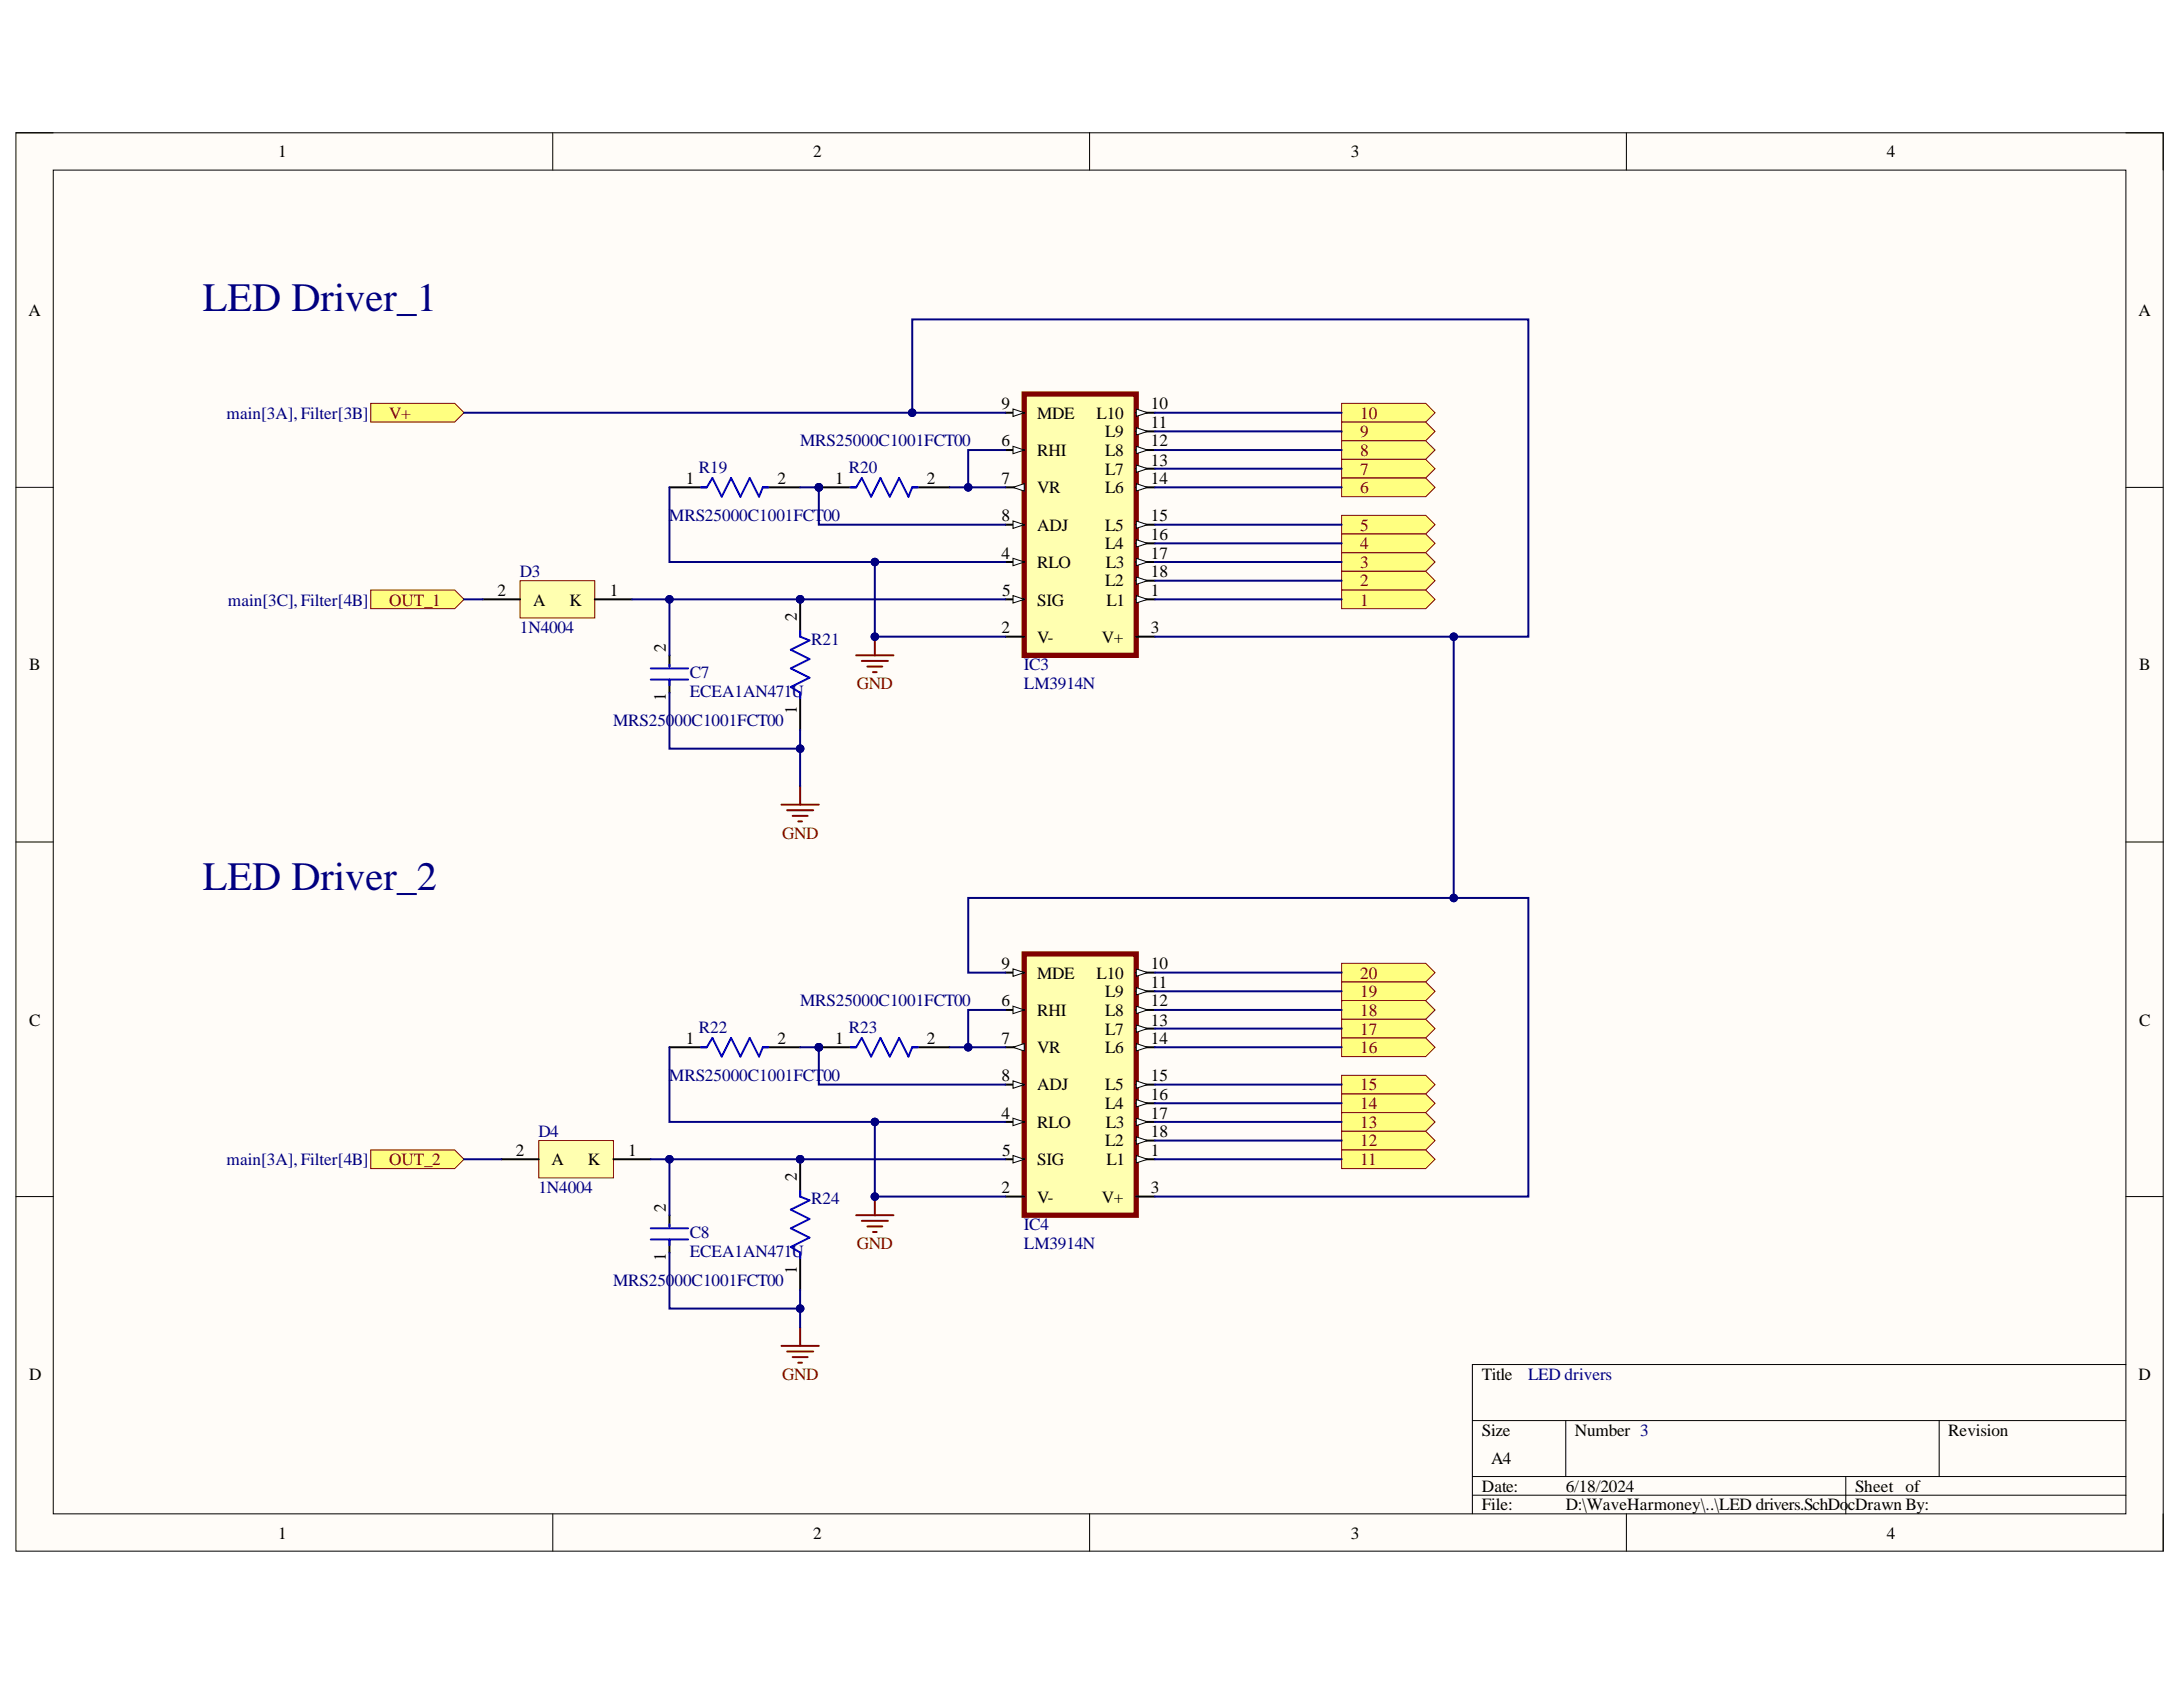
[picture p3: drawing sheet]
<svg xmlns="http://www.w3.org/2000/svg" width="279mm" height="216mm" viewBox="0 0 279 216" stroke-linecap="round" stroke-linejoin="round" font-family="sans-serif">
<defs><g id="words">
<g font-size="5.2" fill="#000080">
<text x="26" y="39.8">LED Driver_1</text>
<text x="26" y="113.8">LED Driver_2</text>
</g>
<g font-size="2.2">
<text x="35.6" y="20.1">1</text>
<text x="104.1" y="20.1">2</text>
<text x="172.9" y="20.1">3</text>
<text x="241.5" y="20.1">4</text>
<text x="3.6" y="40.4">A</text>
<text x="273.7" y="40.4">A</text>
<text x="128.2" y="52.4">9</text>
<text x="132.7" y="53.6">MDE</text>
<text x="140.4" y="53.6">L10</text>
<text x="147.3" y="52.4">10</text>
<text x="128.2" y="57.1">6</text>
<text x="132.7" y="58.3">RHI</text>
<text x="141.5" y="56">L9</text>
<text x="141.5" y="58.3">L8</text>
<text x="147.3" y="54.8">11</text>
<text x="147.3" y="57.1">12</text>
<text x="147.3" y="59.6">13</text>
<text x="87.8" y="62">1</text>
<text x="99.5" y="62">2</text>
<text x="106.9" y="62">1</text>
<text x="118.6" y="62">2</text>
<text x="128.2" y="62">7</text>
<text x="132.7" y="63.1">VR</text>
<text x="141.5" y="60.8">L7</text>
<text x="141.5" y="63.1">L6</text>
<text x="147.3" y="62">14</text>
<text x="128.2" y="66.7">8</text>
<text x="128.2" y="71.5">4</text>
<text x="132.7" y="68">ADJ</text>
<text x="141.5" y="68">L5</text>
<text x="141.5" y="70.3">L4</text>
<text x="147.3" y="66.7">15</text>
<text x="147.3" y="69.1">16</text>
<text x="147.3" y="71.5">17</text>
<text x="63.7" y="76.2">2</text>
<text x="68.2" y="77.5">A</text>
<text x="72.9" y="77.5">K</text>
<text x="78" y="76.2">1</text>
<text x="128.3" y="76.2">5</text>
<text x="132.7" y="72.7">RLO</text>
<text x="132.7" y="77.5">SIG</text>
<text x="141.5" y="75.1">L2</text>
<text x="141.5" y="72.7">L3</text>
<text x="141.6" y="77.5">L1</text>
<text x="147.3" y="73.9">18</text>
<text x="147.3" y="76.2">1</text>
<text x="85.2" y="83.4" transform="rotate(-90 85.2 83.4)">2</text>
<text x="102" y="79.5" transform="rotate(-90 102 79.5)">2</text>
<text x="128.2" y="81.1">2</text>
<text x="132.7" y="82.2">V-</text>
<text x="141" y="82.2">V+</text>
<text x="147.3" y="81.1">3</text>
<text x="3.7" y="85.8">B</text>
<text x="85.2" y="89.7" transform="rotate(-90 85.2 89.7)">1</text>
<text x="273.8" y="85.8">B</text>
<text x="102" y="91.4" transform="rotate(-90 102 91.4)">1</text>
<text x="128.2" y="124.1">9</text>
<text x="132.7" y="125.2">MDE</text>
<text x="140.4" y="125.2">L10</text>
<text x="147.3" y="124.1">10</text>
<text x="3.7" y="131.2">C</text>
<text x="128.2" y="128.8">6</text>
<text x="132.7" y="130">RHI</text>
<text x="141.5" y="127.6">L9</text>
<text x="141.5" y="130">L8</text>
<text x="147.3" y="126.4">11</text>
<text x="147.3" y="128.8">12</text>
<text x="147.3" y="131.2">13</text>
<text x="273.8" y="131.2">C</text>
<text x="87.8" y="133.6">1</text>
<text x="99.5" y="133.6">2</text>
<text x="106.9" y="133.6">1</text>
<text x="118.6" y="133.6">2</text>
<text x="128.2" y="133.6">7</text>
<text x="132.7" y="134.8">VR</text>
<text x="141.5" y="132.4">L7</text>
<text x="141.5" y="134.8">L6</text>
<text x="147.3" y="133.6">14</text>
<text x="128.2" y="138.3">8</text>
<text x="128.2" y="143.2">4</text>
<text x="132.7" y="139.5">ADJ</text>
<text x="141.5" y="139.5">L5</text>
<text x="141.5" y="142">L4</text>
<text x="147.3" y="138.3">15</text>
<text x="147.3" y="140.8">16</text>
<text x="147.3" y="143.2">17</text>
<text x="66" y="147.9">2</text>
<text x="70.6" y="149.1">A</text>
<text x="75.3" y="149.1">K</text>
<text x="80.4" y="147.9">1</text>
<text x="128.3" y="147.9">5</text>
<text x="132.7" y="144.3">RLO</text>
<text x="132.7" y="149.1">SIG</text>
<text x="141.5" y="146.7">L2</text>
<text x="141.5" y="144.3">L3</text>
<text x="141.6" y="149.1">L1</text>
<text x="147.3" y="145.5">18</text>
<text x="147.3" y="147.9">1</text>
<text x="85.2" y="155.1" transform="rotate(-90 85.2 155.1)">2</text>
<text x="102" y="151.2" transform="rotate(-90 102 151.2)">2</text>
<text x="128.2" y="152.7">2</text>
<text x="132.7" y="153.9">V-</text>
<text x="141" y="153.9">V+</text>
<text x="147.3" y="152.7">3</text>
<text x="85.2" y="161.3" transform="rotate(-90 85.2 161.3)">1</text>
<text x="102" y="163" transform="rotate(-90 102 163)">1</text>
<text x="3.7" y="176.6">D</text>
<text x="189.7" y="176.6">Title</text>
<text x="273.7" y="176.6">D</text>
<text x="189.7" y="183.7">Size</text>
<text x="201.6" y="183.7">Number 3</text>
<text x="249.3" y="183.7">Revision</text>
<text x="189.7" y="190.9">Date:</text>
<text x="190.8" y="187.4">A4</text>
<text x="200.4" y="190.9">6/18/2024</text>
<text x="237.4" y="190.9">Sheet of</text>
<text x="35.6" y="196.9">1</text>
<text x="104.1" y="196.9">2</text>
<text x="172.9" y="196.9">3</text>
<text x="189.7" y="193.3">File:</text>
<text x="200.4" y="193.3">D:\WaveHarmoney\..\LED drivers.SchDo</text>
<text x="236.5" y="193.3">cDrawn By:</text>
<text x="241.5" y="196.9">4</text>
</g>
<g font-size="2.2" fill="#000080">
<text x="29" y="53.6">main[3A], Filter[3B]</text>
<text x="102.4" y="57.1">MRS25000C1001FCT00</text>
<text x="89.5" y="60.5">R19</text>
<text x="108.7" y="60.5">R20</text>
<text x="85.7" y="66.7">MRS25000C1001FCT00</text>
<text x="29.2" y="77.5">main[3C], Filter[4B]</text>
<text x="66.5" y="73.9">D3</text>
<text x="66.5" y="81.1">1N4004</text>
<text x="103.8" y="82.5">R21</text>
<text x="88.3" y="86.8">C7</text>
<text x="88.3" y="89.2">ECEA1AN471U</text>
<text x="131.1" y="85.8">IC3</text>
<text x="131.1" y="88.2">LM3914N</text>
<text x="78.5" y="93">MRS25000C1001FCT00</text>
<text x="102.4" y="128.8">MRS25000C1001FCT00</text>
<text x="89.5" y="132.2">R22</text>
<text x="108.7" y="132.2">R23</text>
<text x="85.7" y="138.3">MRS25000C1001FCT00</text>
<text x="29" y="149.1">main[3A], Filter[4B]</text>
<text x="68.9" y="145.5">D4</text>
<text x="68.9" y="152.7">1N4004</text>
<text x="103.8" y="154.1">R24</text>
<text x="88.3" y="158.5">C8</text>
<text x="88.3" y="160.8">ECEA1AN471U</text>
<text x="131.1" y="157.4">IC4</text>
<text x="131.1" y="159.9">LM3914N</text>
<text x="78.5" y="164.6">MRS25000C1001FCT00</text>
<text x="195.6" y="176.6">LED drivers</text>
</g>
<g font-size="2.2" fill="#800000">
<text x="49.8" y="53.6">V+</text>
<text x="174.1" y="53.6">10</text>
<text x="174.1" y="56">9</text>
<text x="174.1" y="58.3">8</text>
<text x="174.1" y="60.8">7</text>
<text x="174.1" y="63.1">6</text>
<text x="174.1" y="68">5</text>
<text x="174.1" y="70.3">4</text>
<text x="49.8" y="77.5">OUT_1</text>
<text x="174.1" y="72.7">3</text>
<text x="174.1" y="75.1">2</text>
<text x="174.1" y="77.5">1</text>
<text x="109.7" y="88.2">GND</text>
<text x="100.1" y="107.3">GND</text>
<text x="174.1" y="125.2">20</text>
<text x="174.1" y="127.6">19</text>
<text x="174.1" y="130">18</text>
<text x="174.1" y="132.4">17</text>
<text x="174.1" y="134.8">16</text>
<text x="174.1" y="139.5">15</text>
<text x="174.1" y="142">14</text>
<text x="49.8" y="149.1">OUT_2</text>
<text x="174.1" y="144.3">13</text>
<text x="174.1" y="146.7">12</text>
<text x="174.1" y="149.1">11</text>
<text x="109.7" y="159.9">GND</text>
<text x="100.1" y="176.6">GND</text>
</g>
</g></defs>
<path d="M2 17h274.9v181.5h-274.9z" fill-rule="evenodd" fill="#fffcf8"/>
<path d="M2 17h274.9v181.5h-274.9z" fill="none" stroke="#000" stroke-width=".13"/>
<path d="M6.8 21.8h265.3v171.9h-265.3z" fill-rule="evenodd" fill="#fffcf8"/>
<g fill="none" stroke="#000" stroke-width=".13">
<path d="M2 17h4.8M70.7 17v4.8M139.5 17v4.8M208.2 17v4.8M272.1 17h4.8v4.8M6.8 21.8h265.3v171.9h-265.3zM2 62.4h4.8M272.1 62.4h4.8M2 107.8h4.8M272.1 107.8h4.8M2 153.1h4.8M272.1 153.1h4.8"/>
<path d="M272.1 174.6h-83.7v19.1M70.7 193.7v4.8M139.5 193.7v4.8M188.4 181.8h83.7M188.4 189h83.7M188.4 191.4h83.7M200.4 181.8v7.2M208.2 193.7v4.8M236.2 189v4.7M248.2 181.8v7.2M276.9 193.7v4.8"/>
</g>
<path d="M131.1 50.4h14.3v33.5h-14.3z" fill-rule="evenodd" fill="#ffffb0"/>
<path d="M131.1 50.4h14.3v33.5h-14.3z" fill="none" stroke="#800000" stroke-width=".68"/>
<path d="M128.7 52.8h2.4" fill="none" stroke="#000" stroke-width=".25"/>
<path d="M129.7 52.3l1.4 .5-1.4 .5z" fill="#f8fcff"/>
<path d="M129.7 52.3l1.4 .5-1.4 .5z" fill="none" stroke="#000" stroke-width=".13"/>
<path d="M128.7 57.6h2.4" fill="none" stroke="#000" stroke-width=".25"/>
<path d="M129.7 57.1l1.4 .5-1.4 .5z" fill="#f8fcff"/>
<path d="M129.7 57.1l1.4 .5-1.4 .5z" fill="none" stroke="#000" stroke-width=".13"/>
<path d="M128.7 62.4h2.4" fill="none" stroke="#000" stroke-width=".25"/>
<path d="M129.7 62.4l1.4-.5v1z" fill="#f8fcff"/>
<path d="M129.7 62.4l1.4-.5v1z" fill="none" stroke="#000" stroke-width=".13"/>
<path d="M128.7 67.1h2.4" fill="none" stroke="#000" stroke-width=".25"/>
<path d="M129.7 66.7l1.4 .4-1.4 .5z" fill="#f8fcff"/>
<path d="M129.7 66.7l1.4 .4-1.4 .5z" fill="none" stroke="#000" stroke-width=".13"/>
<path d="M128.7 71.9h2.4" fill="none" stroke="#000" stroke-width=".25"/>
<path d="M129.7 71.4l1.4 .5-1.4 .5z" fill="#f8fcff"/>
<path d="M129.7 71.4l1.4 .5-1.4 .5z" fill="none" stroke="#000" stroke-width=".13"/>
<path d="M128.7 76.7h2.4" fill="none" stroke="#000" stroke-width=".25"/>
<path d="M129.7 76.2l1.4 .5-1.4 .5z" fill="#f8fcff"/>
<path d="M129.7 76.2l1.4 .5-1.4 .5z" fill="none" stroke="#000" stroke-width=".13"/>
<path d="M145.4 52.8h2.4M128.7 81.5h2.4" fill="none" stroke="#000" stroke-width=".25"/>
<path d="M145.4 52.3l1.5 .5-1.5 .5z" fill="#f8fcff"/>
<path d="M145.4 52.3l1.5 .5-1.5 .5z" fill="none" stroke="#000" stroke-width=".13"/>
<path d="M145.4 55.2h2.4" fill="none" stroke="#000" stroke-width=".25"/>
<path d="M145.4 54.7l1.5 .5-1.5 .5z" fill="#f8fcff"/>
<path d="M145.4 54.7l1.5 .5-1.5 .5z" fill="none" stroke="#000" stroke-width=".13"/>
<path d="M145.4 57.6h2.4" fill="none" stroke="#000" stroke-width=".25"/>
<path d="M145.4 57.1l1.5 .5-1.5 .5z" fill="#f8fcff"/>
<path d="M145.4 57.1l1.5 .5-1.5 .5z" fill="none" stroke="#000" stroke-width=".13"/>
<path d="M145.4 60h2.4" fill="none" stroke="#000" stroke-width=".25"/>
<path d="M145.4 59.5l1.5 .5-1.5 .5z" fill="#f8fcff"/>
<path d="M145.4 59.5l1.5 .5-1.5 .5z" fill="none" stroke="#000" stroke-width=".13"/>
<path d="M145.4 62.4h2.4" fill="none" stroke="#000" stroke-width=".25"/>
<path d="M145.4 61.9l1.5 .5-1.5 .5z" fill="#f8fcff"/>
<path d="M145.4 61.9l1.5 .5-1.5 .5z" fill="none" stroke="#000" stroke-width=".13"/>
<path d="M145.4 67.1h2.4" fill="none" stroke="#000" stroke-width=".25"/>
<path d="M145.4 66.7l1.5 .4-1.5 .5z" fill="#f8fcff"/>
<path d="M145.4 66.7l1.5 .4-1.5 .5z" fill="none" stroke="#000" stroke-width=".13"/>
<path d="M145.4 69.5h2.4" fill="none" stroke="#000" stroke-width=".25"/>
<path d="M145.4 69.1l1.5 .4-1.5 .5z" fill="#f8fcff"/>
<path d="M145.4 69.1l1.5 .4-1.5 .5z" fill="none" stroke="#000" stroke-width=".13"/>
<path d="M145.4 71.9h2.4" fill="none" stroke="#000" stroke-width=".25"/>
<path d="M145.4 71.4l1.5 .5-1.5 .5z" fill="#f8fcff"/>
<path d="M145.4 71.4l1.5 .5-1.5 .5z" fill="none" stroke="#000" stroke-width=".13"/>
<path d="M145.4 74.3h2.4" fill="none" stroke="#000" stroke-width=".25"/>
<path d="M145.4 73.8l1.5 .5-1.5 .5z" fill="#f8fcff"/>
<path d="M145.4 73.8l1.5 .5-1.5 .5z" fill="none" stroke="#000" stroke-width=".13"/>
<path d="M145.4 76.7h2.4" fill="none" stroke="#000" stroke-width=".25"/>
<path d="M145.4 76.2l1.5 .5-1.5 .5z" fill="#f8fcff"/>
<path d="M145.4 76.2l1.5 .5-1.5 .5z" fill="none" stroke="#000" stroke-width=".13"/>
<path d="M145.4 81.5h2.4" fill="none" stroke="#000" stroke-width=".25"/>
<path d="M109.6 83.9h4.8M110.3 84.6h3.3M111 85.3h1.9M111.7 86h.5M112 81.5v2.4" fill="none" stroke="#800000" stroke-width=".25"/>
<circle cx="112" cy="81.5" r=".48" fill="#000080"/>
<circle cx="112" cy="81.5" r=".48" fill="none" stroke="#000080" stroke-width=".13"/>
<path d="M85.7 62.4h4.8M97.6 62.4h4.8" fill="none" stroke="#000" stroke-width=".25"/>
<path d="M89.7 62.4h.8l.7-1.2 1.2 2.4 1.2-2.4 1.2 2.4 1.2-2.4 1.2 2.4 .4-1.2h.7" fill="none" stroke="#00f" stroke-width=".25"/>
<circle cx="104.8" cy="62.4" r=".48" fill="#000080"/>
<circle cx="104.8" cy="62.4" r=".48" fill="none" stroke="#000080" stroke-width=".13"/>
<path d="M104.8 62.4h4.8" fill="none" stroke="#000" stroke-width=".25"/>
<circle cx="104.8" cy="62.4" r=".48" fill="#000080"/>
<circle cx="104.8" cy="62.4" r=".48" fill="none" stroke="#000080" stroke-width=".13"/>
<path d="M116.8 62.4h4.7" fill="none" stroke="#000" stroke-width=".25"/>
<path d="M108.9 62.4h.7l.7-1.2 1.2 2.4 1.2-2.4 1.2 2.4 1.2-2.4 1.2 2.4 .5-1.2h.7" fill="none" stroke="#00f" stroke-width=".25"/>
<path d="M66.6 74.3h9.5v4.8h-9.5z" fill-rule="evenodd" fill="#ffffb0"/>
<path d="M66.6 74.3h9.5v4.8h-9.5z" fill="none" stroke="#800000" stroke-width=".13"/>
<path d="M61.8 76.7h4.8M76.1 76.7h4.8" fill="none" stroke="#000" stroke-width=".25"/>
<circle cx="102.4" cy="76.7" r=".48" fill="#000080"/>
<circle cx="102.4" cy="76.7" r=".48" fill="none" stroke="#000080" stroke-width=".13"/>
<path d="M102.4 76.7v4.8M102.4 88.6v4.8" fill="none" stroke="#000" stroke-width=".25"/>
<circle cx="102.4" cy="76.7" r=".48" fill="#000080"/>
<circle cx="102.4" cy="76.7" r=".48" fill="none" stroke="#000080" stroke-width=".13"/>
<path d="M102.4 80.8v.7l1.2 .5-2.4 1.2 2.4 1.1-2.4 1.2 2.4 1.2-2.4 1.2 1.2 .7v.8" fill="none" stroke="#00f" stroke-width=".25"/>
<path d="M100 103h4.8M100.7 103.7h3.4M101.5 104.4h1.9M102.2 105.1h.4M102.4 100.6v2.4" fill="none" stroke="#800000" stroke-width=".25"/>
<path d="M171.7 51.6h10.8l1.2 1.2-1.2 1.2h-10.8z" fill-rule="evenodd" fill="#ffff80"/>
<path d="M171.7 51.6h10.8l1.2 1.2-1.2 1.2h-10.8z" fill="none" stroke="#800000" stroke-width=".13"/>
<path d="M171.7 54h10.8l1.2 1.2-1.2 1.2h-10.8z" fill-rule="evenodd" fill="#ffff80"/>
<path d="M171.7 54h10.8l1.2 1.2-1.2 1.2h-10.8z" fill="none" stroke="#800000" stroke-width=".13"/>
<path d="M171.7 56.4h10.8l1.2 1.2-1.2 1.2h-10.8z" fill-rule="evenodd" fill="#ffff80"/>
<path d="M171.7 56.4h10.8l1.2 1.2-1.2 1.2h-10.8z" fill="none" stroke="#800000" stroke-width=".13"/>
<path d="M171.7 58.8h10.8l1.2 1.2-1.2 1.2h-10.8z" fill-rule="evenodd" fill="#ffff80"/>
<path d="M171.7 58.8h10.8l1.2 1.2-1.2 1.2h-10.8z" fill="none" stroke="#800000" stroke-width=".13"/>
<path d="M171.7 61.2h10.8l1.2 1.2-1.2 1.2h-10.8z" fill-rule="evenodd" fill="#ffff80"/>
<path d="M171.7 61.2h10.8l1.2 1.2-1.2 1.2h-10.8z" fill="none" stroke="#800000" stroke-width=".13"/>
<path d="M171.7 66h10.8l1.2 1.1-1.2 1.2h-10.8z" fill-rule="evenodd" fill="#ffff80"/>
<path d="M171.7 66h10.8l1.2 1.1-1.2 1.2h-10.8z" fill="none" stroke="#800000" stroke-width=".13"/>
<path d="M171.7 68.3h10.8l1.2 1.2-1.2 1.2h-10.8z" fill-rule="evenodd" fill="#ffff80"/>
<path d="M171.7 68.3h10.8l1.2 1.2-1.2 1.2h-10.8z" fill="none" stroke="#800000" stroke-width=".13"/>
<path d="M171.7 70.7h10.8l1.2 1.2-1.2 1.2h-10.8z" fill-rule="evenodd" fill="#ffff80"/>
<path d="M171.7 70.7h10.8l1.2 1.2-1.2 1.2h-10.8z" fill="none" stroke="#800000" stroke-width=".13"/>
<path d="M171.7 73.1h10.8l1.2 1.2-1.2 1.2h-10.8z" fill-rule="evenodd" fill="#ffff80"/>
<path d="M171.7 73.1h10.8l1.2 1.2-1.2 1.2h-10.8z" fill="none" stroke="#800000" stroke-width=".13"/>
<path d="M171.7 75.5h10.8l1.2 1.2-1.2 1.2h-10.8z" fill-rule="evenodd" fill="#ffff80"/>
<path d="M171.7 75.5h10.8l1.2 1.2-1.2 1.2h-10.8z" fill="none" stroke="#800000" stroke-width=".13"/>
<path d="M47.4 75.5h10.8l1.2 1.2-1.2 1.2h-10.8z" fill-rule="evenodd" fill="#ffff80"/>
<path d="M47.4 75.5h10.8l1.2 1.2-1.2 1.2h-10.8z" fill="none" stroke="#800000" stroke-width=".13"/>
<path d="M47.4 51.6h10.8l1.2 1.2-1.2 1.2h-10.8z" fill-rule="evenodd" fill="#ffff80"/>
<path d="M47.4 51.6h10.8l1.2 1.2-1.2 1.2h-10.8z" fill="none" stroke="#800000" stroke-width=".13"/>
<path d="M85.7 83.9v1.4M85.7 87v1.6" fill="none" stroke="#000" stroke-width=".25"/>
<path d="M83.3 87h4.8M83.3 85.5h4.8M85.7 85.1v.2M85.7 87v.7" fill="none" stroke="#00f" stroke-width=".25"/>
<path d="M131.1 122.1h14.3v33.4h-14.3z" fill-rule="evenodd" fill="#ffffb0"/>
<path d="M131.1 122.1h14.3v33.4h-14.3z" fill="none" stroke="#800000" stroke-width=".68"/>
<path d="M128.7 124.5h2.4" fill="none" stroke="#000" stroke-width=".25"/>
<path d="M129.7 124l1.4 .5-1.4 .5z" fill="#f8fcff"/>
<path d="M129.7 124l1.4 .5-1.4 .5z" fill="none" stroke="#000" stroke-width=".13"/>
<path d="M128.7 129.3h2.4" fill="none" stroke="#000" stroke-width=".25"/>
<path d="M129.7 128.8l1.4 .5-1.4 .4z" fill="#f8fcff"/>
<path d="M129.7 128.8l1.4 .5-1.4 .4z" fill="none" stroke="#000" stroke-width=".13"/>
<path d="M128.7 134h2.4" fill="none" stroke="#000" stroke-width=".25"/>
<path d="M129.7 134l1.4-.4v.9z" fill="#f8fcff"/>
<path d="M129.7 134l1.4-.4v.9z" fill="none" stroke="#000" stroke-width=".13"/>
<path d="M128.7 138.8h2.4" fill="none" stroke="#000" stroke-width=".25"/>
<path d="M129.7 138.3l1.4 .5-1.4 .5z" fill="#f8fcff"/>
<path d="M129.7 138.3l1.4 .5-1.4 .5z" fill="none" stroke="#000" stroke-width=".13"/>
<path d="M128.7 143.6h2.4" fill="none" stroke="#000" stroke-width=".25"/>
<path d="M129.7 143.1l1.4 .5-1.4 .5z" fill="#f8fcff"/>
<path d="M129.7 143.1l1.4 .5-1.4 .5z" fill="none" stroke="#000" stroke-width=".13"/>
<path d="M128.7 148.4h2.4" fill="none" stroke="#000" stroke-width=".25"/>
<path d="M129.7 147.9l1.4 .5-1.4 .4z" fill="#f8fcff"/>
<path d="M129.7 147.9l1.4 .5-1.4 .4z" fill="none" stroke="#000" stroke-width=".13"/>
<path d="M145.4 124.5h2.4M128.7 153.1h2.4" fill="none" stroke="#000" stroke-width=".25"/>
<path d="M145.4 124l1.5 .5-1.5 .5z" fill="#f8fcff"/>
<path d="M145.4 124l1.5 .5-1.5 .5z" fill="none" stroke="#000" stroke-width=".13"/>
<path d="M145.4 126.9h2.4" fill="none" stroke="#000" stroke-width=".25"/>
<path d="M145.4 126.4l1.5 .5-1.5 .4z" fill="#f8fcff"/>
<path d="M145.4 126.4l1.5 .5-1.5 .4z" fill="none" stroke="#000" stroke-width=".13"/>
<path d="M145.4 129.3h2.4" fill="none" stroke="#000" stroke-width=".25"/>
<path d="M145.4 128.8l1.5 .5-1.5 .4z" fill="#f8fcff"/>
<path d="M145.4 128.8l1.5 .5-1.5 .4z" fill="none" stroke="#000" stroke-width=".13"/>
<path d="M145.4 131.6h2.4" fill="none" stroke="#000" stroke-width=".25"/>
<path d="M145.4 131.2l1.5 .4-1.5 .5z" fill="#f8fcff"/>
<path d="M145.4 131.2l1.5 .4-1.5 .5z" fill="none" stroke="#000" stroke-width=".13"/>
<path d="M145.4 134h2.4" fill="none" stroke="#000" stroke-width=".25"/>
<path d="M145.4 133.6l1.5 .4-1.5 .5z" fill="#f8fcff"/>
<path d="M145.4 133.6l1.5 .4-1.5 .5z" fill="none" stroke="#000" stroke-width=".13"/>
<path d="M145.4 138.8h2.4" fill="none" stroke="#000" stroke-width=".25"/>
<path d="M145.4 138.3l1.5 .5-1.5 .5z" fill="#f8fcff"/>
<path d="M145.4 138.3l1.5 .5-1.5 .5z" fill="none" stroke="#000" stroke-width=".13"/>
<path d="M145.4 141.2h2.4" fill="none" stroke="#000" stroke-width=".25"/>
<path d="M145.4 140.7l1.5 .5-1.5 .5z" fill="#f8fcff"/>
<path d="M145.4 140.7l1.5 .5-1.5 .5z" fill="none" stroke="#000" stroke-width=".13"/>
<path d="M145.4 143.6h2.4" fill="none" stroke="#000" stroke-width=".25"/>
<path d="M145.4 143.1l1.5 .5-1.5 .5z" fill="#f8fcff"/>
<path d="M145.4 143.1l1.5 .5-1.5 .5z" fill="none" stroke="#000" stroke-width=".13"/>
<path d="M145.4 146h2.4" fill="none" stroke="#000" stroke-width=".25"/>
<path d="M145.4 145.5l1.5 .5-1.5 .4z" fill="#f8fcff"/>
<path d="M145.4 145.5l1.5 .5-1.5 .4z" fill="none" stroke="#000" stroke-width=".13"/>
<path d="M145.4 148.4h2.4" fill="none" stroke="#000" stroke-width=".25"/>
<path d="M145.4 147.9l1.5 .5-1.5 .4z" fill="#f8fcff"/>
<path d="M145.4 147.9l1.5 .5-1.5 .4z" fill="none" stroke="#000" stroke-width=".13"/>
<path d="M145.4 153.1h2.4" fill="none" stroke="#000" stroke-width=".25"/>
<path d="M109.6 155.5h4.8M110.3 156.2h3.3M111 157h1.9M111.7 157.7h.5M112 153.1v2.4" fill="none" stroke="#800000" stroke-width=".25"/>
<circle cx="112" cy="153.1" r=".48" fill="#000080"/>
<circle cx="112" cy="153.1" r=".48" fill="none" stroke="#000080" stroke-width=".13"/>
<path d="M85.7 134h4.8M97.6 134h4.8" fill="none" stroke="#000" stroke-width=".25"/>
<path d="M89.7 134h.8l.7-1.2 1.2 2.4 1.2-2.4 1.2 2.4 1.2-2.4 1.2 2.4 .4-1.2h.7" fill="none" stroke="#00f" stroke-width=".25"/>
<circle cx="104.8" cy="134" r=".48" fill="#000080"/>
<circle cx="104.8" cy="134" r=".48" fill="none" stroke="#000080" stroke-width=".13"/>
<path d="M104.8 134h4.8" fill="none" stroke="#000" stroke-width=".25"/>
<circle cx="104.8" cy="134" r=".48" fill="#000080"/>
<circle cx="104.8" cy="134" r=".48" fill="none" stroke="#000080" stroke-width=".13"/>
<path d="M116.8 134h4.7" fill="none" stroke="#000" stroke-width=".25"/>
<path d="M108.9 134h.7l.7-1.2 1.2 2.4 1.2-2.4 1.2 2.4 1.2-2.4 1.2 2.4 .5-1.2h.7" fill="none" stroke="#00f" stroke-width=".25"/>
<path d="M69 146h9.5v4.7h-9.5z" fill-rule="evenodd" fill="#ffffb0"/>
<path d="M69 146h9.5v4.7h-9.5z" fill="none" stroke="#800000" stroke-width=".13"/>
<path d="M64.2 148.4h4.8M78.5 148.4h4.8" fill="none" stroke="#000" stroke-width=".25"/>
<circle cx="102.4" cy="148.4" r=".48" fill="#000080"/>
<circle cx="102.4" cy="148.4" r=".48" fill="none" stroke="#000080" stroke-width=".13"/>
<path d="M102.4 148.4v4.7M102.4 160.3v4.8" fill="none" stroke="#000" stroke-width=".25"/>
<circle cx="102.4" cy="148.4" r=".48" fill="#000080"/>
<circle cx="102.4" cy="148.4" r=".48" fill="none" stroke="#000080" stroke-width=".13"/>
<path d="M102.4 152.4v.7l1.2 .5-2.4 1.2 2.4 1.2-2.4 1.2 2.4 1.2-2.4 1.2 1.2 .7v.7" fill="none" stroke="#00f" stroke-width=".25"/>
<path d="M100 172.2h4.8M100.7 173h3.4M101.5 173.7h1.9M102.2 174.4h.4M102.4 169.9v2.3" fill="none" stroke="#800000" stroke-width=".25"/>
<path d="M171.7 123.3h10.8l1.2 1.2-1.2 1.2h-10.8z" fill-rule="evenodd" fill="#ffff80"/>
<path d="M171.7 123.3h10.8l1.2 1.2-1.2 1.2h-10.8z" fill="none" stroke="#800000" stroke-width=".13"/>
<path d="M171.7 125.7h10.8l1.2 1.2-1.2 1.2h-10.8z" fill-rule="evenodd" fill="#ffff80"/>
<path d="M171.7 125.7h10.8l1.2 1.2-1.2 1.2h-10.8z" fill="none" stroke="#800000" stroke-width=".13"/>
<path d="M171.7 128.1h10.8l1.2 1.2-1.2 1.1h-10.8z" fill-rule="evenodd" fill="#ffff80"/>
<path d="M171.7 128.1h10.8l1.2 1.2-1.2 1.1h-10.8z" fill="none" stroke="#800000" stroke-width=".13"/>
<path d="M171.7 130.4h10.8l1.2 1.2-1.2 1.2h-10.8z" fill-rule="evenodd" fill="#ffff80"/>
<path d="M171.7 130.4h10.8l1.2 1.2-1.2 1.2h-10.8z" fill="none" stroke="#800000" stroke-width=".13"/>
<path d="M171.7 132.8h10.8l1.2 1.2-1.2 1.2h-10.8z" fill-rule="evenodd" fill="#ffff80"/>
<path d="M171.7 132.8h10.8l1.2 1.2-1.2 1.2h-10.8z" fill="none" stroke="#800000" stroke-width=".13"/>
<path d="M171.7 137.6h10.8l1.2 1.2-1.2 1.2h-10.8z" fill-rule="evenodd" fill="#ffff80"/>
<path d="M171.7 137.6h10.8l1.2 1.2-1.2 1.2h-10.8z" fill="none" stroke="#800000" stroke-width=".13"/>
<path d="M171.7 140h10.8l1.2 1.2-1.2 1.2h-10.8z" fill-rule="evenodd" fill="#ffff80"/>
<path d="M171.7 140h10.8l1.2 1.2-1.2 1.2h-10.8z" fill="none" stroke="#800000" stroke-width=".13"/>
<path d="M171.7 142.4h10.8l1.2 1.2-1.2 1.2h-10.8z" fill-rule="evenodd" fill="#ffff80"/>
<path d="M171.7 142.4h10.8l1.2 1.2-1.2 1.2h-10.8z" fill="none" stroke="#800000" stroke-width=".13"/>
<path d="M171.7 144.8h10.8l1.2 1.2-1.2 1.2h-10.8z" fill-rule="evenodd" fill="#ffff80"/>
<path d="M171.7 144.8h10.8l1.2 1.2-1.2 1.2h-10.8z" fill="none" stroke="#800000" stroke-width=".13"/>
<path d="M171.7 147.2h10.8l1.2 1.2-1.2 1.2h-10.8z" fill-rule="evenodd" fill="#ffff80"/>
<path d="M171.7 147.2h10.8l1.2 1.2-1.2 1.2h-10.8z" fill="none" stroke="#800000" stroke-width=".13"/>
<path d="M47.4 147.2h10.8l1.2 1.2-1.2 1.2h-10.8z" fill-rule="evenodd" fill="#ffff80"/>
<path d="M47.4 147.2h10.8l1.2 1.2-1.2 1.2h-10.8z" fill="none" stroke="#800000" stroke-width=".13"/>
<path d="M85.7 155.5v1.5M85.7 158.6v1.7" fill="none" stroke="#000" stroke-width=".25"/>
<path d="M83.3 158.6h4.8M83.3 157.2h4.8M85.7 156.7v.3M85.7 158.6v.7" fill="none" stroke="#00f" stroke-width=".25"/>
<path d="M128.7 57.6h-4.8v4.8h4.8" fill="none" stroke="#000080" stroke-width=".25"/>
<circle cx="123.9" cy="62.4" r=".48" fill="#000080"/>
<circle cx="123.9" cy="62.4" r=".48" fill="none" stroke="#000080" stroke-width=".13"/>
<path d="M104.8 62.4v4.7h23.9" fill="none" stroke="#000080" stroke-width=".25"/>
<circle cx="104.8" cy="62.4" r=".48" fill="#000080"/>
<circle cx="104.8" cy="62.4" r=".48" fill="none" stroke="#000080" stroke-width=".13"/>
<path d="M128.7 71.9h-16.7v9.6h16.7" fill="none" stroke="#000080" stroke-width=".25"/>
<circle cx="112" cy="71.9" r=".48" fill="#000080"/>
<circle cx="112" cy="71.9" r=".48" fill="none" stroke="#000080" stroke-width=".13"/>
<circle cx="112" cy="81.5" r=".48" fill="#000080"/>
<circle cx="112" cy="81.5" r=".48" fill="none" stroke="#000080" stroke-width=".13"/>
<path d="M85.7 62.4v9.5h26.3" fill="none" stroke="#000080" stroke-width=".25"/>
<circle cx="112" cy="71.9" r=".48" fill="#000080"/>
<circle cx="112" cy="71.9" r=".48" fill="none" stroke="#000080" stroke-width=".13"/>
<path d="M102.4 62.4h2.4" fill="none" stroke="#000080" stroke-width=".25"/>
<circle cx="104.8" cy="62.4" r=".48" fill="#000080"/>
<circle cx="104.8" cy="62.4" r=".48" fill="none" stroke="#000080" stroke-width=".13"/>
<path d="M121.5 62.4h2.4" fill="none" stroke="#000080" stroke-width=".25"/>
<circle cx="123.9" cy="62.4" r=".48" fill="#000080"/>
<circle cx="123.9" cy="62.4" r=".48" fill="none" stroke="#000080" stroke-width=".13"/>
<path d="M59.4 52.8h69.3M147.8 52.8h23.9M147.8 55.2h23.9M147.8 57.6h23.9M147.8 60h23.9M59.4 76.7h2.4M147.8 76.7h23.9M147.8 62.4h23.9M147.8 67.1h23.9M147.8 69.5h23.9M147.8 71.9h23.9M147.8 74.3h23.9" fill="none" stroke="#000080" stroke-width=".25"/>
<circle cx="116.7" cy="52.8" r=".48" fill="#000080"/>
<circle cx="116.7" cy="52.8" r=".48" fill="none" stroke="#000080" stroke-width=".13"/>
<path d="M116.8 52.8v-11.9h78.8v40.6h-47.8" fill="none" stroke="#000080" stroke-width=".25"/>
<circle cx="116.7" cy="52.8" r=".48" fill="#000080"/>
<circle cx="116.7" cy="52.8" r=".48" fill="none" stroke="#000080" stroke-width=".13"/>
<circle cx="186.1" cy="81.5" r=".48" fill="#000080"/>
<circle cx="186.1" cy="81.5" r=".48" fill="none" stroke="#000080" stroke-width=".13"/>
<path d="M85.7 88.6v7.2h16.7v4.8" fill="none" stroke="#000080" stroke-width=".25"/>
<circle cx="102.4" cy="95.8" r=".48" fill="#000080"/>
<circle cx="102.4" cy="95.8" r=".48" fill="none" stroke="#000080" stroke-width=".13"/>
<path d="M102.4 93.4v2.4" fill="none" stroke="#000080" stroke-width=".25"/>
<circle cx="102.4" cy="95.8" r=".48" fill="#000080"/>
<circle cx="102.4" cy="95.8" r=".48" fill="none" stroke="#000080" stroke-width=".13"/>
<path d="M80.9 76.7h47.8" fill="none" stroke="#000080" stroke-width=".25"/>
<circle cx="85.7" cy="76.7" r=".48" fill="#000080"/>
<circle cx="85.7" cy="76.7" r=".48" fill="none" stroke="#000080" stroke-width=".13"/>
<circle cx="102.4" cy="76.7" r=".48" fill="#000080"/>
<circle cx="102.4" cy="76.7" r=".48" fill="none" stroke="#000080" stroke-width=".13"/>
<path d="M85.7 76.7v7.2" fill="none" stroke="#000080" stroke-width=".25"/>
<circle cx="85.7" cy="76.7" r=".48" fill="#000080"/>
<circle cx="85.7" cy="76.7" r=".48" fill="none" stroke="#000080" stroke-width=".13"/>
<path d="M128.7 129.3h-4.8v4.7h4.8" fill="none" stroke="#000080" stroke-width=".25"/>
<circle cx="123.9" cy="134" r=".48" fill="#000080"/>
<circle cx="123.9" cy="134" r=".48" fill="none" stroke="#000080" stroke-width=".13"/>
<path d="M104.8 134v4.8h23.9" fill="none" stroke="#000080" stroke-width=".25"/>
<circle cx="104.8" cy="134" r=".48" fill="#000080"/>
<circle cx="104.8" cy="134" r=".48" fill="none" stroke="#000080" stroke-width=".13"/>
<path d="M128.7 143.6h-16.7v9.5h16.7" fill="none" stroke="#000080" stroke-width=".25"/>
<circle cx="112" cy="143.6" r=".48" fill="#000080"/>
<circle cx="112" cy="143.6" r=".48" fill="none" stroke="#000080" stroke-width=".13"/>
<circle cx="112" cy="153.1" r=".48" fill="#000080"/>
<circle cx="112" cy="153.1" r=".48" fill="none" stroke="#000080" stroke-width=".13"/>
<path d="M85.7 134v9.6h26.3" fill="none" stroke="#000080" stroke-width=".25"/>
<circle cx="112" cy="143.6" r=".48" fill="#000080"/>
<circle cx="112" cy="143.6" r=".48" fill="none" stroke="#000080" stroke-width=".13"/>
<path d="M102.4 134h2.4" fill="none" stroke="#000080" stroke-width=".25"/>
<circle cx="104.8" cy="134" r=".48" fill="#000080"/>
<circle cx="104.8" cy="134" r=".48" fill="none" stroke="#000080" stroke-width=".13"/>
<path d="M121.5 134h2.4" fill="none" stroke="#000080" stroke-width=".25"/>
<circle cx="123.9" cy="134" r=".48" fill="#000080"/>
<circle cx="123.9" cy="134" r=".48" fill="none" stroke="#000080" stroke-width=".13"/>
<path d="M147.8 124.5h23.9M147.8 126.9h23.9M147.8 129.3h23.9M147.8 131.6h23.9M147.8 134h23.9M147.8 138.8h23.9M59.4 148.4h4.8M147.8 148.4h23.9M147.8 141.2h23.9M147.8 143.6h23.9M147.8 146h23.9M85.7 160.3v7.2h16.7v2.4" fill="none" stroke="#000080" stroke-width=".25"/>
<circle cx="102.4" cy="167.5" r=".48" fill="#000080"/>
<circle cx="102.4" cy="167.5" r=".48" fill="none" stroke="#000080" stroke-width=".13"/>
<path d="M102.4 165.1v2.4" fill="none" stroke="#000080" stroke-width=".25"/>
<circle cx="102.4" cy="167.5" r=".48" fill="#000080"/>
<circle cx="102.4" cy="167.5" r=".48" fill="none" stroke="#000080" stroke-width=".13"/>
<path d="M83.3 148.4h45.4" fill="none" stroke="#000080" stroke-width=".25"/>
<circle cx="85.7" cy="148.4" r=".48" fill="#000080"/>
<circle cx="85.7" cy="148.4" r=".48" fill="none" stroke="#000080" stroke-width=".13"/>
<circle cx="102.4" cy="148.4" r=".48" fill="#000080"/>
<circle cx="102.4" cy="148.4" r=".48" fill="none" stroke="#000080" stroke-width=".13"/>
<path d="M85.7 148.4v7.1" fill="none" stroke="#000080" stroke-width=".25"/>
<circle cx="85.7" cy="148.4" r=".48" fill="#000080"/>
<circle cx="85.7" cy="148.4" r=".48" fill="none" stroke="#000080" stroke-width=".13"/>
<path d="M186.1 81.5v33.4" fill="none" stroke="#000080" stroke-width=".25"/>
<circle cx="186.1" cy="81.5" r=".48" fill="#000080"/>
<circle cx="186.1" cy="81.5" r=".48" fill="none" stroke="#000080" stroke-width=".13"/>
<circle cx="186.1" cy="114.9" r=".48" fill="#000080"/>
<circle cx="186.1" cy="114.9" r=".48" fill="none" stroke="#000080" stroke-width=".13"/>
<path d="M128.7 124.5h-4.8v-9.6h71.7v38.2h-47.8" fill="none" stroke="#000080" stroke-width=".25"/>
<circle cx="186.1" cy="114.9" r=".48" fill="#000080"/>
<circle cx="186.1" cy="114.9" r=".48" fill="none" stroke="#000080" stroke-width=".13"/>
<use href="#words"/>
</svg>
